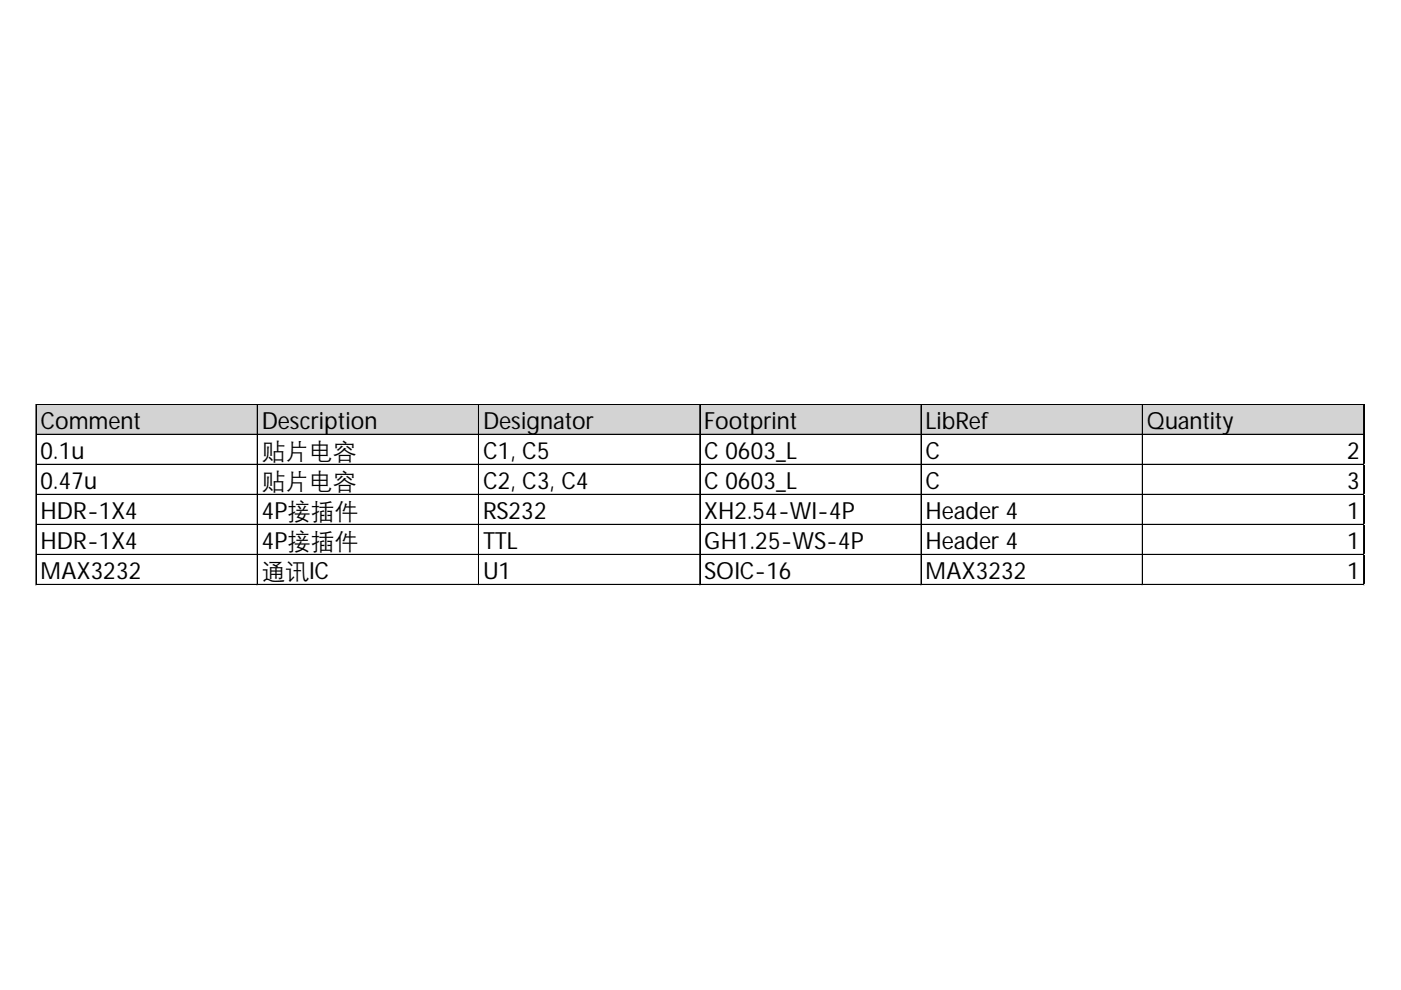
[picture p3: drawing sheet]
<svg xmlns="http://www.w3.org/2000/svg" width="297mm" height="210mm" viewBox="0 0 297 210" stroke-linecap="round" stroke-linejoin="round" font-family="sans-serif">
<defs><g id="words">
<g font-size="5">
<text x="8.6" y="90.9">Comment</text>
<text x="55.5" y="90.9">Description</text>
<text x="102.4" y="90.9">Designator</text>
<text x="149.3" y="90.9">Footprint</text>
<text x="196.2" y="90.9">LibRef</text>
<text x="243.2" y="90.9">Quantity</text>
<text x="8.6" y="97.3">0.1u</text>
<text x="55.5" y="97.3">贴片电容</text>
<text x="102.4" y="97.3">C1, C5</text>
<text x="149.3" y="97.3">C 0603_L</text>
<text x="196.2" y="97.3">C</text>
<text x="285.6" y="97.3">2</text>
<text x="8.6" y="103.7">0.47u</text>
<text x="55.5" y="103.7">贴片电容</text>
<text x="102.4" y="103.7">C2, C3, C4</text>
<text x="149.3" y="103.7">C 0603_L</text>
<text x="196.2" y="103.7">C</text>
<text x="285.6" y="103.7">3</text>
<text x="8.6" y="110">HDR-1X4</text>
<text x="55.5" y="110">4P接插件</text>
<text x="102.4" y="110">RS232</text>
<text x="149.3" y="110">XH2.54-WI-4P</text>
<text x="196.2" y="110">Header 4</text>
<text x="285.6" y="110">1</text>
<text x="8.6" y="116.4">HDR-1X4</text>
<text x="55.5" y="116.4">4P接插件</text>
<text x="102.4" y="116.4">TTL</text>
<text x="149.3" y="116.4">GH1.25-WS-4P</text>
<text x="196.2" y="116.4">Header 4</text>
<text x="285.6" y="116.4">1</text>
<text x="8.6" y="122.8">MAX3232</text>
<text x="55.5" y="122.8">通讯IC</text>
<text x="102.4" y="122.8">U1</text>
<text x="149.3" y="122.8">SOIC-16</text>
<text x="196.2" y="122.8">MAX3232</text>
<text x="285.6" y="122.8">1</text>
</g>
</g></defs>
<path d="M7.8 85.8h281.5v6.5h-281.5z" fill="#d3d3d3"/>
<g fill="none" stroke="#000" stroke-width=".21">
<path d="M7.6 85.7v38.4M7.7 85.7v38.4M7.8 85.7h281.5M7.8 85.8h281.5M7.8 92.1h281.5M7.8 92.2h281.5M7.8 98.4h281.5M7.8 98.5h281.5M54.5 85.9v38.2M54.6 85.9v38.2M101.4 85.9v38.2M101.5 85.9v38.2"/>
<path d="M148.4 85.9v38.2M148.5 85.9v38.2M195.3 85.9v38.2M195.4 85.9v38.2M242.2 85.9v38.2M242.3 85.9v38.2M289.1 85.9v38.2M289.2 85.9v38.2M7.8 104.8h281.5M7.8 104.9h281.5M7.8 111.2h281.5M7.8 111.3h281.5"/>
<path d="M7.8 117.5h281.5M7.8 117.6h281.5M7.8 123.9h281.5M7.8 124h281.5"/>
</g>
<path d="M7.6 124.1h.1" fill="none" stroke="#e0e0e0" stroke-width=".21"/>
<path d="M7.6 124.1h.2z" fill="#e0e0e0"/>
<path d="M54.5 124.1h.1" fill="none" stroke="#e0e0e0" stroke-width=".21"/>
<path d="M54.5 124.1h.2z" fill="#e0e0e0"/>
<path d="M101.4 124.1h.1" fill="none" stroke="#e0e0e0" stroke-width=".21"/>
<path d="M101.4 124.1h.2z" fill="#e0e0e0"/>
<path d="M148.4 124.1h.1" fill="none" stroke="#e0e0e0" stroke-width=".21"/>
<path d="M148.4 124.1h.2z" fill="#e0e0e0"/>
<path d="M195.3 124.1h.1" fill="none" stroke="#e0e0e0" stroke-width=".21"/>
<path d="M195.3 124.1h.2z" fill="#e0e0e0"/>
<path d="M242.2 124.1h.1" fill="none" stroke="#e0e0e0" stroke-width=".21"/>
<path d="M242.2 124.1h.2z" fill="#e0e0e0"/>
<path d="M289.1 124.1h.1" fill="none" stroke="#e0e0e0" stroke-width=".21"/>
<path d="M289.1 124.1h.2z" fill="#e0e0e0"/>
<path d="M289.3 98.4h.1" fill="none" stroke="#e0e0e0" stroke-width=".21"/>
<path d="M289.3 98.4v.2z" fill="#e0e0e0"/>
<path d="M289.3 104.8h.1" fill="none" stroke="#e0e0e0" stroke-width=".21"/>
<path d="M289.3 104.8v.2z" fill="#e0e0e0"/>
<path d="M289.3 111.2h.1" fill="none" stroke="#e0e0e0" stroke-width=".21"/>
<path d="M289.3 111.2v.2z" fill="#e0e0e0"/>
<path d="M289.3 117.5h.1" fill="none" stroke="#e0e0e0" stroke-width=".21"/>
<path d="M289.3 117.5v.2z" fill="#e0e0e0"/>
<path d="M289.3 123.9h.1" fill="none" stroke="#e0e0e0" stroke-width=".21"/>
<path d="M289.3 123.9v.2z" fill="#e0e0e0"/>
<use href="#words"/>
</svg>
